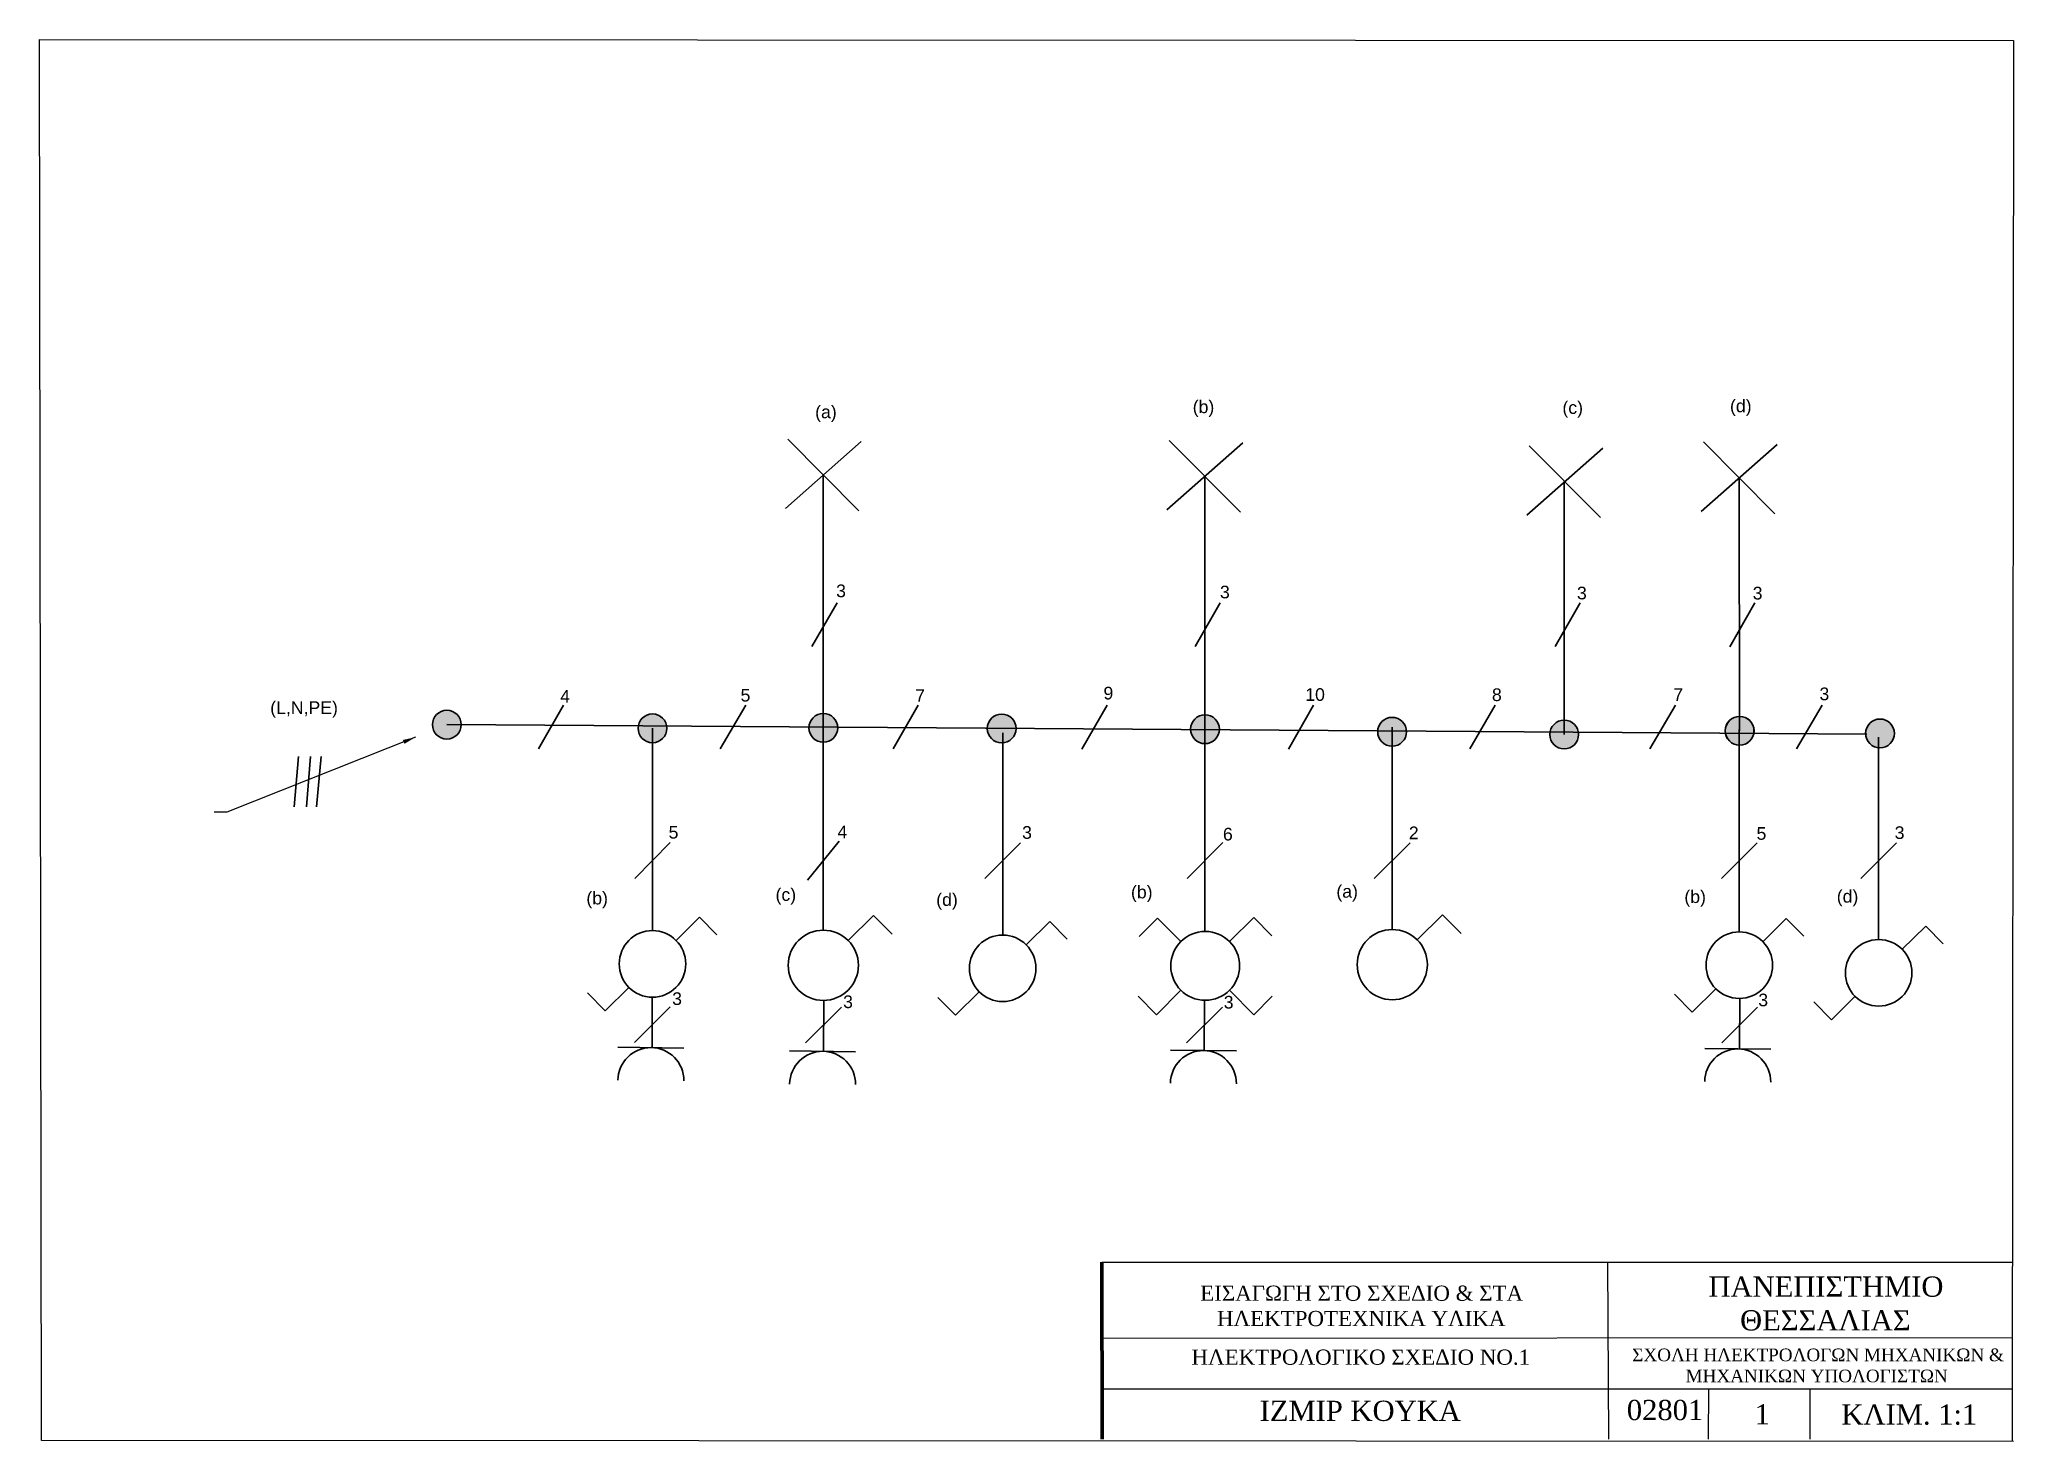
# Model space of a CAD drawing. Header units: millimetres. Extents: x 20 to 410, y 10 to 287.
import ezdxf

# ---------------------------------------------------------------- set-up
doc = ezdxf.new("R2010")
doc.units = ezdxf.units.MM
for name, color, linetype in [('a', 7, 'Continuous'), ('b', 7, 'Continuous'), ('c', 7, 'Continuous'), ('d', 7, 'Continuous'), ('paroxh', 7, 'Continuous')]:
    doc.layers.add(name, color=color, linetype=linetype)
doc.styles.get("Standard").update_dxf_attribs({"font": 'arial.ttf'})
doc.dimstyles.new('ISO-25', dxfattribs={"dimtxt": 2.5, "dimasz": 2.5, "dimexe": 1.25, "dimexo": 0.625, "dimtad": 1, "dimtxsty": 'Standard', "dimcen": 2.5, "dimadec": 0, "dimazin": 0, "dimtfac": 1, "dimtmove": 0, "dimatfit": 3, "dimfxl": 1, "dimarcsym": 0})

msp = doc.modelspace()

# ---------------------------------------------------------------- hatches: boundary and pattern name
at = {"layer": 'a', "linetype": 'Continuous', "lineweight": 35, "true_color": 0x000000}
h = msp.add_hatch(color=18, dxfattribs=at)
h.dxf.hatch_style = 1
h.paths.add_polyline_path([(177.47, 151.1, 0.011791), (177.46, 151.23), (171.77, 151.27, 0.01511), (171.77, 151.1, 1)])
h.paths.add_polyline_path([(174.62, 153.95, 0.396621), (171.77, 151.27), (174.62, 151.25)])
h.paths.add_polyline_path([(174.62, 153.95), (174.62, 151.25), (177.46, 151.23, 0.400467)])
h = msp.add_hatch(color=18, dxfattribs=at)
h.dxf.hatch_style = 1
h.paths.add_polyline_path([(284.26, 150.52), (289.95, 150.48, 0.941639)])
h.paths.add_polyline_path([(287.12, 150.5), (284.26, 150.52, 0.016685), (284.25, 150.33, 0.416416), (287.12, 147.48)])
h.paths.add_polyline_path([(289.95, 150.33, 0.013366), (289.95, 150.48), (287.12, 150.5), (287.12, 147.48, 0.412015)])
at = {"layer": 'b', "linetype": 'Continuous', "lineweight": 35, "true_color": 0x000000}
h = msp.add_hatch(color=18, dxfattribs=at)
h.dxf.hatch_style = 1
h.paths.add_polyline_path([(138.02, 151.49), (143.65, 151.46, 0.850037)])
h.paths.add_polyline_path([(143.68, 151.01, 0.038801), (143.65, 151.46), (138.02, 151.49, 0.042126), (137.98, 151.01, 1)])
at = {"layer": 'b', "linetype": 'Continuous', "lineweight": 35}
h = msp.add_hatch(color=250, dxfattribs=at)
h.paths.add_polyline_path([(247.25, 150.83, 0.005909), (247.25, 150.77), (252.95, 150.73, 0.009228), (252.95, 150.83, 1)])
h.paths.add_polyline_path([(252.95, 150.73), (247.25, 150.77, 0.970176)])
at = {"layer": 'b', "linetype": 'Continuous', "lineweight": 35, "true_color": 0x000000}
h = msp.add_hatch(color=18, dxfattribs=at)
h.dxf.hatch_style = 1
h.paths.add_polyline_path([(355.77, 150.05), (353.02, 150.07, 0.362694), (355.77, 147.67)])
h.paths.add_polyline_path([(358.64, 150.03), (355.77, 150.05), (355.77, 147.67, 0.370254)])
h.paths.add_polyline_path([(352.98, 150.52, 0.03979), (353.02, 150.07), (355.77, 150.05), (358.64, 150.03, 0.043114), (358.68, 150.52, 1)])
h = msp.add_hatch(color=18, dxfattribs=at)
h.dxf.hatch_style = 1
h.paths.add_polyline_path([(352.98, 150.52, 0.03979), (353.02, 150.07), (358.64, 150.03, 0.043114), (358.68, 150.52, 1)])
h.paths.add_polyline_path([(355.77, 150.05), (353.02, 150.07, 0.362694), (355.77, 147.67)])
h.paths.add_polyline_path([(358.64, 150.03), (355.77, 150.05), (355.77, 147.67, 0.370254)])
at = {"layer": 'c', "linetype": 'Continuous', "lineweight": 35, "true_color": 0x000000}
h = msp.add_hatch(color=18, dxfattribs=at)
h.dxf.hatch_style = 1
h.paths.add_polyline_path([(174.62, 151.1), (174.62, 151.25), (171.77, 151.27, 0.01511), (171.77, 151.1, 0.414214), (174.62, 148.25)])
h.paths.add_polyline_path([(174.62, 153.95, 0.396621), (171.77, 151.27), (174.62, 151.25)])
h.paths.add_polyline_path([(174.62, 153.95), (174.62, 151.25), (177.46, 151.23, 0.400467)])
h.paths.add_polyline_path([(177.47, 151.1, 0.011791), (177.46, 151.23), (174.62, 151.25), (174.62, 151.1), (174.62, 148.25, 0.414214)])
h = msp.add_hatch(color=18, dxfattribs=at)
h.dxf.hatch_style = 1
h.paths.add_polyline_path([(323.99, 149.78, 0.041896), (323.95, 150.26), (318.33, 150.3, 0.045221), (318.29, 149.78, 1)])
h.paths.add_polyline_path([(321.14, 152.63, 0.362208), (318.33, 150.3), (321.14, 150.28)])
h.paths.add_polyline_path([(321.14, 152.63), (321.14, 150.28), (323.95, 150.26, 0.365967)])
at = {"layer": 'd', "linetype": 'Continuous', "lineweight": 35, "true_color": 0x000000}
h = msp.add_hatch(color=18, dxfattribs=at)
h.dxf.hatch_style = 1
h.paths.add_polyline_path([(207.05, 151.03), (212.75, 151, 0.988433)])
h = msp.add_hatch(color=18, dxfattribs=at)
h.dxf.hatch_style = 1
h.paths.add_polyline_path([(352.99, 150.52, 0.039872), (353.02, 150.07), (358.63, 150.03, 0.043196), (358.68, 150.52, 1)])
h.paths.add_polyline_path([(358.63, 150.03), (353.02, 150.07, 0.846362)])
h = msp.add_hatch(color=18, dxfattribs=at)
h.dxf.hatch_style = 1
h.paths.add_polyline_path([(380.74, 150, 1), (386.44, 150, 1)])
at = {"layer": 'd', "linetype": 'Continuous', "lineweight": 35}
h = msp.add_hatch(color=250, dxfattribs=at)
h.set_gradient(color2=(0, 0, 0), tint=1, name='INVSPHERICAL')
h.paths.add_polyline_path([(212.75, 150.98, 0.001249), (212.75, 151), (207.05, 151.03, 0.004568), (207.05, 150.98, 1)])
at = {"layer": 'paroxh', "linetype": 'Continuous', "lineweight": 35}
h = msp.add_hatch(color=250, dxfattribs=at)
h.set_gradient(color2=(0, 0, 0), tint=1, name='SPHERICAL')
h.paths.add_polyline_path([(103.01, 151.74, 1), (97.31, 151.74, 1)])
at = {"layer": 'paroxh', "linetype": 'Continuous', "lineweight": 35, "true_color": 0x000000}
h = msp.add_hatch(color=18, dxfattribs=at)
h.dxf.hatch_style = 1
h.paths.add_polyline_path([(97.31, 151.74, 1), (103.01, 151.74, 1)])

# ---------------------------------------------------------------- linework, layer by layer
for p, q in [((20, 10.2), (19.6, 287.2)), ((19.6, 287.2), (410, 287)), ((410, 287), (409.71, 10)), ((229.7, 45.44), (409.7, 45.44)), ((329.7, 45.44), (329.89, 10.44)), ((229.7, 30.44), (409.7, 30.55)), ((229.7, 20.44), (409.7, 20.43)), ((349.7, 20.44), (349.62, 10.44)), ((369.7, 20.44), (369.75, 10.44)), ((410, 10), (20, 10.2))]:
    msp.add_line(p, q)
at = {"lineweight": 70}
msp.add_line((229.7, 45.44), (229.74, 10.44), dxfattribs=at)
at = {"layer": 'a', "linetype": 'Continuous', "lineweight": 35}
for p, q in [((167.12, 194.48), (182.12, 207.71)), ((181.65, 193.99), (167.58, 208.2)), ((292.07, 109.19), (297.06, 114.16)), ((297.06, 114.16), (300.75, 110.43))]:
    msp.add_line(p, q, dxfattribs=at)
at = {"layer": 'a', "color": 250, "linetype": 'Continuous', "lineweight": 35}
for p, q in [((174.62, 151.1), (174.62, 201.1)), ((177.36, 175.85), (172.32, 167.21)), ((287.12, 151.23), (287.12, 111.23)), ((283.58, 121.33), (290.67, 128.38))]:
    msp.add_line(p, q, dxfattribs=at)
for centre in [(174.62, 151.1), (287.1, 150.33)]:
    msp.add_circle(centre, 2.85, dxfattribs=at)
at = {"layer": 'a', "linetype": 'Continuous', "lineweight": 35}
msp.add_circle((287.14, 104.29), 6.94, dxfattribs=at)
at = {"layer": 'b', "linetype": 'Continuous', "lineweight": 35}
for p, q in [((242.58, 194.22), (257.58, 207.45)), ((257.12, 193.73), (243.04, 207.94)), ((145.5, 109.07), (150.13, 113.68)), ((150.13, 113.68), (153.59, 110.19)), ((237.09, 109.82), (240.72, 113.48)), ((240.72, 113.48), (245.34, 108.85)), ((259.76, 113.6), (254.96, 108.83)), ((263.33, 109.99), (259.76, 113.6)), ((365.07, 113.43), (360.44, 108.82)), ((368.53, 109.93), (365.07, 113.43)), ((131.5, 95.15), (127.99, 98.69)), ((136.17, 99.79), (131.5, 95.15)), ((236.89, 98.03), (240.54, 94.38)), ((240.54, 94.38), (245.32, 99.24)), ((254.94, 99.22), (259.74, 94.37)), ((259.74, 94.37), (263.36, 98.06)), ((342.93, 98.44), (346.44, 94.89)), ((346.44, 94.89), (351.11, 99.53)), ((134, 87.95), (147.04, 87.8)), ((243.28, 87.38), (256.31, 87.23)), ((348.94, 87.69), (361.98, 87.55))]:
    msp.add_line(p, q, dxfattribs=at)
at = {"layer": 'b', "color": 250, "linetype": 'Continuous', "lineweight": 35}
for p, q in [((250.1, 150.83), (250.1, 200.83)), ((253.13, 175.85), (248.13, 167.2)), ((140.83, 151.01), (140.83, 111.01)), ((250.1, 150.83), (250.1, 110.83)), ((355.77, 150.76), (355.77, 110.76)), ((137.33, 121.29), (144.34, 128.42)), ((246.58, 121.3), (253.62, 128.41)), ((352.24, 121.31), (359.3, 128.39)), ((140.8, 97.89), (140.76, 87.89)), ((355.85, 97.7), (355.81, 87.7)), ((137.25, 88.86), (144.34, 95.91)), ((246.44, 88.85), (253.54, 95.88)), ((250.01, 97.32), (249.97, 87.32)), ((352.3, 88.83), (359.36, 95.9))]:
    msp.add_line(p, q, dxfattribs=at)
for centre in [(140.83, 151.01), (250.1, 150.83), (355.83, 150.52), (355.83, 150.52)]:
    msp.add_circle(centre, 2.85, dxfattribs=at)
at = {"layer": 'b', "linetype": 'Continuous', "lineweight": 35}
for centre, radius in [((140.83, 104.43), 6.58), ((250.14, 104.04), 6.8), ((355.77, 104.18), 6.58)]:
    msp.add_circle(centre, radius, dxfattribs=at)
for centre in [(140.52, 81.36), (249.79, 80.78), (355.46, 81.1)]:
    msp.add_arc(centre, 6.52, 359.6612, 179.5485, dxfattribs=at)
at = {"layer": 'c', "linetype": 'Continuous', "lineweight": 35}
for p, q in [((313.77, 193.17), (328.77, 206.4)), ((328.3, 192.68), (314.23, 206.89)), ((179.56, 109.05), (184.56, 114.03)), ((184.56, 114.03), (188.25, 110.3)), ((167.96, 87.22), (180.99, 87.07))]:
    msp.add_line(p, q, dxfattribs=at)
at = {"layer": 'c', "color": 250, "linetype": 'Continuous', "lineweight": 35}
for p, q in [((321.14, 149.78), (321.14, 199.78)), ((324.3, 175.85), (319.35, 167.16)), ((174.62, 151.1), (174.62, 111.1)), ((171.46, 120.98), (177.77, 128.73)), ((171.11, 88.85), (178.23, 95.88)), ((174.69, 97.16), (174.65, 87.16))]:
    msp.add_line(p, q, dxfattribs=at)
msp.add_circle((321.14, 149.78), 2.85, dxfattribs=at)
at = {"layer": 'c', "linetype": 'Continuous', "lineweight": 35}
msp.add_circle((174.62, 104.15), 6.94, dxfattribs=at)
msp.add_arc((174.48, 80.63), 6.52, 359.6612, 179.5485, dxfattribs=at)
at = {"layer": 'd', "linetype": 'Continuous', "lineweight": 35}
for p, q in [((348.25, 193.9), (363.25, 207.13)), ((362.79, 193.41), (348.71, 207.62)), ((214.76, 108.2), (219.39, 112.81)), ((219.39, 112.81), (222.85, 109.31)), ((387.94, 107.25), (392.63, 111.91)), ((392.63, 111.91), (396.08, 108.42)), ((197.24, 97.82), (200.76, 94.27)), ((200.76, 94.27), (205.42, 98.91)), ((373.99, 93.38), (378.66, 98.02)), ((370.48, 96.92), (373.99, 93.38))]:
    msp.add_line(p, q, dxfattribs=at)
at = {"layer": 'd', "color": 250, "linetype": 'Continuous', "lineweight": 35}
for p, q in [((355.83, 150.52), (355.77, 200.52)), ((358.85, 175.85), (353.92, 167.15)), ((210.09, 150.14), (210.09, 110.14)), ((383.33, 149.24), (383.33, 109.24)), ((206.54, 121.33), (213.64, 128.37)), ((379.78, 121.33), (386.88, 128.38))]:
    msp.add_line(p, q, dxfattribs=at)
for centre, radius in [((209.9, 150.98), 2.85), ((355.83, 150.52), 2.84), ((383.59, 150), 2.85)]:
    msp.add_circle(centre, radius, dxfattribs=at)
at = {"layer": 'd', "linetype": 'Continuous', "lineweight": 35}
for centre in [(210.09, 103.56), (383.33, 102.66)]:
    msp.add_circle(centre, 6.58, dxfattribs=at)
at = {"layer": 'paroxh', "color": 250, "linetype": 'Continuous', "lineweight": 35}
for p, q in [((123.25, 155.59), (118.27, 146.93)), ((159.3, 155.59), (154.24, 146.97)), ((193.4, 155.59), (188.42, 146.93)), ((230.74, 155.59), (225.77, 146.92)), ((271.56, 155.59), (266.62, 146.9)), ((307.5, 155.59), (302.46, 146.96)), ((343.18, 155.59), (338.1, 146.98)), ((372.16, 155.59), (367.1, 146.97)), ((100.16, 151.74), (380.96, 149.88)), ((70.8, 145.44), (69.95, 135.47)), ((73.21, 145.44), (72.38, 135.47)), ((75.28, 145.44), (74.42, 135.47))]:
    msp.add_line(p, q, dxfattribs=at)
msp.add_circle((100.16, 151.74), 2.85, dxfattribs=at)

# ---------------------------------------------------------------- texts
at = {"attachment_point": 1}
for s, width, heights, insert, char_height in [('\\pi14.78774;{\\fTimes New Roman|b0|i0|c161|p18;ΕΙΣΑΓΩΓΗ ΣΤΟ ΣΧΕΔΙΟ & ΣΤΑ\\P\\pi18.11001;ΗΛΕΚΤΡΟΤΕΧΝΙΚΑ ΥΛΙΚΑ}', 91.8531, [14.79], (234.37, 40.82), 3), ('\\pi17.0442,t201.0442;{\\fTimes New Roman|b0|i0|c161|p18;ΠΑΝΕΠΙΣΤΗΜΙΟ \\P\\pi23.29511,t207.29511;ΘΕΣΣΑΛΙΑΣ}', 79.1843, [13.65], (332.63, 42.63), 4), ('\\pi13.22766;{\\fTimes New Roman|b0|i0|c161|p18;ΗΛΕΚΤΡΟΛΟΓΙΚΟ ΣΧΕΔΙΟ ΝΟ.1}', 91.309, [0], (234.2, 28.18), 3), ('\\pi2.53899;{\\fTimes New Roman|b0|i0|c161|p18;ΣΧΟΛΗ ΗΛΕΚΤΡΟΛΟΓΩΝ ΜΗΧΑΝΙΚΩΝ &\\P\\pi13.08423;ΜΗΧΑΝΙΚΩΝ ΥΠΟΛΟΓΙΣΤΩΝ}', 76.7434, [0], (332.07, 28.38), 2.5), ('\\pi28.09429;{\\fTimes New Roman|b0|i0|c161|p18;ΙΖΜΙΡ ΚΟΥΚΑ}', 94.8562, [0], (232.82, 18.07), 4), ('\\pi2.97843;{\\fTimes New Roman|b0|i0|c0|p18;02801}', 19.7882, [0], (330.55, 18.23), 4), ('\\pi9.25605;{\\fTimes New Roman|b0|i0|c0|p18;1}', 20.0521, [0], (349.56, 17.39), 4), ('\\pi5.94631;{\\fTimes New Roman|b0|i0|c161|p18;ΚΛΙΜ. 1\\fTimes New Roman|b0|i0|c0|p18;:1}', 37.3403, [0], (370.01, 17.34), 4)]:
    msp.add_mtext_dynamic_manual_height_columns(s, width=width, gutter_width=12.5, heights=heights, dxfattribs=dict(at, insert=insert, char_height=char_height))
at = {"layer": 'a', "linetype": 'Continuous', "lineweight": 35, "char_height": 2.5, "attachment_point": 1}
for s, width, insert in [('\\pi7.42185;(a)', 18.7745, (165.58, 214.82)), ('\\pi2.60146;(a)', 9.1337, (273.48, 120.02))]:
    msp.add_mtext_dynamic_manual_height_columns(s, width=width, gutter_width=12.5, heights=[0], dxfattribs=dict(at, insert=insert))
at = {"layer": 'a', "color": 250, "linetype": 'Continuous', "lineweight": 35, "char_height": 2.5, "attachment_point": 1}
for s, width, insert in [('\\pi5.67038;3', 12.9779, (171.48, 179.44)), ('\\pi2.40418;2', 6.4642, (288.01, 131.59))]:
    msp.add_mtext_dynamic_manual_height_columns(s, width=width, gutter_width=12.5, heights=[0], dxfattribs=dict(at, insert=insert))
at = {"layer": 'b', "linetype": 'Continuous', "lineweight": 35, "char_height": 2.5, "attachment_point": 1}
for s, width, insert in [('\\pi3.67047;(b)', 11.2717, (244, 215.83)), ('\\pi4.23645;(b)', 12.4037, (123.52, 118.69)), ('\\pi2.7636;(b)', 9.458, (232.7, 119.89)), ('\\pi1.77355;(b)', 7.4779, (343.13, 118.97))]:
    msp.add_mtext_dynamic_manual_height_columns(s, width=width, gutter_width=12.5, heights=[0], dxfattribs=dict(at, insert=insert))
at = {"layer": 'b', "color": 250, "linetype": 'Continuous', "lineweight": 35, "char_height": 2.5, "attachment_point": 1}
for s, width, insert in [('\\pi5.44069;3', 12.5185, (247.62, 179.21)), ('\\pi4.66104;5', 10.9796, (139.36, 131.71)), ('\\pi2.21745;6', 6.0857, (251.43, 131.34)), ('\\pi2.43188;5', 6.5213, (356.74, 131.47)), ('\\pi3.70949;3', 9.0561, (141.01, 98.81)), ('\\pi1.85502;3', 5.3471, (251.95, 98.11)), ('\\pi2.73961;3', 7.1163, (356.78, 98.55))]:
    msp.add_mtext_dynamic_manual_height_columns(s, width=width, gutter_width=12.5, heights=[0], dxfattribs=dict(at, insert=insert))
at = {"layer": 'c', "linetype": 'Continuous', "lineweight": 35, "char_height": 2.5, "attachment_point": 1}
for s, width, insert in [('\\pi2.87858;(c)', 9.4918, (317.91, 215.67)), ('\\pi5.70896;(c)', 15.1526, (159.46, 119.39))]:
    msp.add_mtext_dynamic_manual_height_columns(s, width=width, gutter_width=12.5, heights=[0], dxfattribs=dict(at, insert=insert))
at = {"layer": 'c', "color": 250, "linetype": 'Continuous', "lineweight": 35, "char_height": 2.5, "attachment_point": 1}
for s, width, insert in [('\\pi2.47319;3', 6.5835, (321.19, 179.01)), ('\\pi4.29138;4', 10.3119, (173.13, 131.79)), ('\\pi1.16534;3', 3.9678, (177.37, 98.2))]:
    msp.add_mtext_dynamic_manual_height_columns(s, width=width, gutter_width=12.5, heights=[0], dxfattribs=dict(at, insert=insert))
at = {"layer": 'd', "linetype": 'Continuous', "lineweight": 35, "char_height": 2.5, "attachment_point": 1}
for s, width, insert in [('\\pi3.26105;(d)', 10.4529, (350.67, 216)), ('\\pi3.12594;(d)', 10.1826, (193.82, 118.4)), ('\\pi1.33679;(d)', 6.6043, (373.71, 119.05))]:
    msp.add_mtext_dynamic_manual_height_columns(s, width=width, gutter_width=12.5, heights=[0], dxfattribs=dict(at, insert=insert))
at = {"layer": 'd', "color": 250, "linetype": 'Continuous', "lineweight": 35, "char_height": 2.5, "attachment_point": 1}
for s, width, insert in [('\\pi2.85217;3', 7.3414, (355.57, 178.99)), ('\\pi4.21916;3', 10.0754, (209.71, 131.67)), ('\\pi2.4885;3', 6.6141, (384.01, 131.63))]:
    msp.add_mtext_dynamic_manual_height_columns(s, width=width, gutter_width=12.5, heights=[0], dxfattribs=dict(at, insert=insert))
at = {"layer": 'paroxh', "color": 250, "linetype": 'Continuous', "lineweight": 35, "char_height": 2.5, "attachment_point": 1}
for s, width, insert in [('(L,N,PE)', 18.1677, (65.23, 156.35)), ('\\pi1.45628;4', 4.6418, (121.12, 158.6)), ('\\pi2.68828;5', 7.0341, (155.56, 158.81)), ('\\pi3.25644;7', 8.1312, (189.54, 158.75)), ('\\pi2.4615;9', 6.5669, (227.56, 159.22)), ('\\pi1.97757;10', 7.2925, (267.95, 158.94)), ('\\pi3.18867;8', 8.0247, (303.66, 158.9)), ('\\pi3.18706;7', 7.9925, (339.53, 158.91)), ('\\pi8.42475;3', 18.4866, (363.2, 159.07))]:
    msp.add_mtext_dynamic_manual_height_columns(s, width=width, gutter_width=12.5, heights=[0], dxfattribs=dict(at, insert=insert))

# ---------------------------------------------------------------- leaders
at = {"layer": 'paroxh', "color": 250, "linetype": 'Continuous', "lineweight": 35}
msp.add_leader([(93.95, 149.25), (56.65, 134.41), (54.15, 134.41)], dimstyle='ISO-25', dxfattribs=at)

doc.saveas('drawing.dxf')
